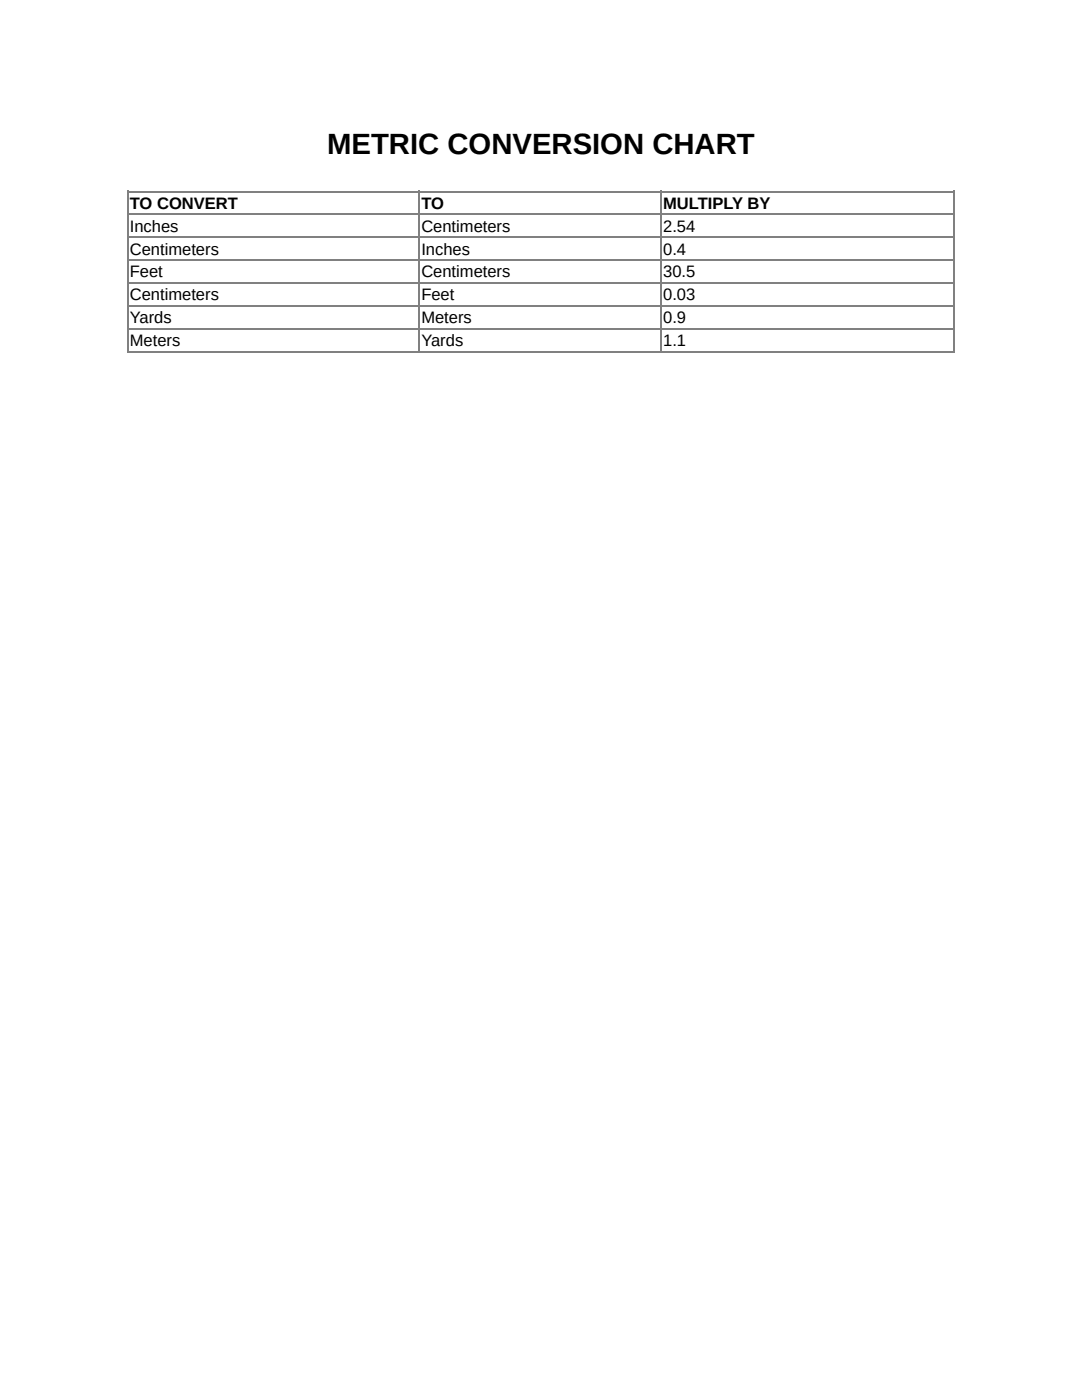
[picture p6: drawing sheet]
<svg xmlns="http://www.w3.org/2000/svg" width="216mm" height="279mm" viewBox="0 0 216 279" stroke-linecap="round" stroke-linejoin="round" font-family="sans-serif">
<defs><g id="words">
<text font-size="5.8" x="65.3" y="30.7">METRIC CONVERSION CHART</text>
<g font-size="3.3">
<text x="25.9" y="41.7">TO CONVERT</text>
<text x="84.1" y="41.7">TO</text>
<text x="132.3" y="41.7">MULTIPLY BY</text>
<text x="25.9" y="46.2">Inches</text>
<text x="84.1" y="46.2">Centimeters</text>
<text x="132.3" y="46.2">2.54</text>
<text x="25.9" y="50.8">Centimeters</text>
<text x="84.1" y="50.8">Inches</text>
<text x="132.3" y="50.8">0.4</text>
<text x="25.9" y="55.4">Feet</text>
<text x="25.9" y="59.9">Centimeters</text>
<text x="84.1" y="55.4">Centimeters</text>
<text x="84.1" y="59.9">Feet</text>
<text x="132.3" y="55.4">30.5</text>
<text x="132.3" y="59.9">0.03</text>
<text x="25.9" y="64.5">Yards</text>
<text x="84.1" y="64.5">Meters</text>
<text x="132.3" y="64.5">0.9</text>
<text x="25.9" y="69.1">Meters</text>
<text x="84.1" y="69.1">Yards</text>
<text x="132.3" y="69.1">1.1</text>
</g>
</g></defs>
<path d="M25.4 38.2h165.1M25.5 38.1v32.3M83.7 38.1v32.3M132 38.1v32.3M190.4 38.1v32.3M25.4 56.5h165.1M25.4 51.9h165.1M25.4 47.4h165.1M25.4 42.8h165.1M25.4 65.7h165.1M25.4 70.2h165.1M25.4 61.1h165.1" fill="none" stroke="#808080" stroke-width=".25"/>
<use href="#words"/>
</svg>
